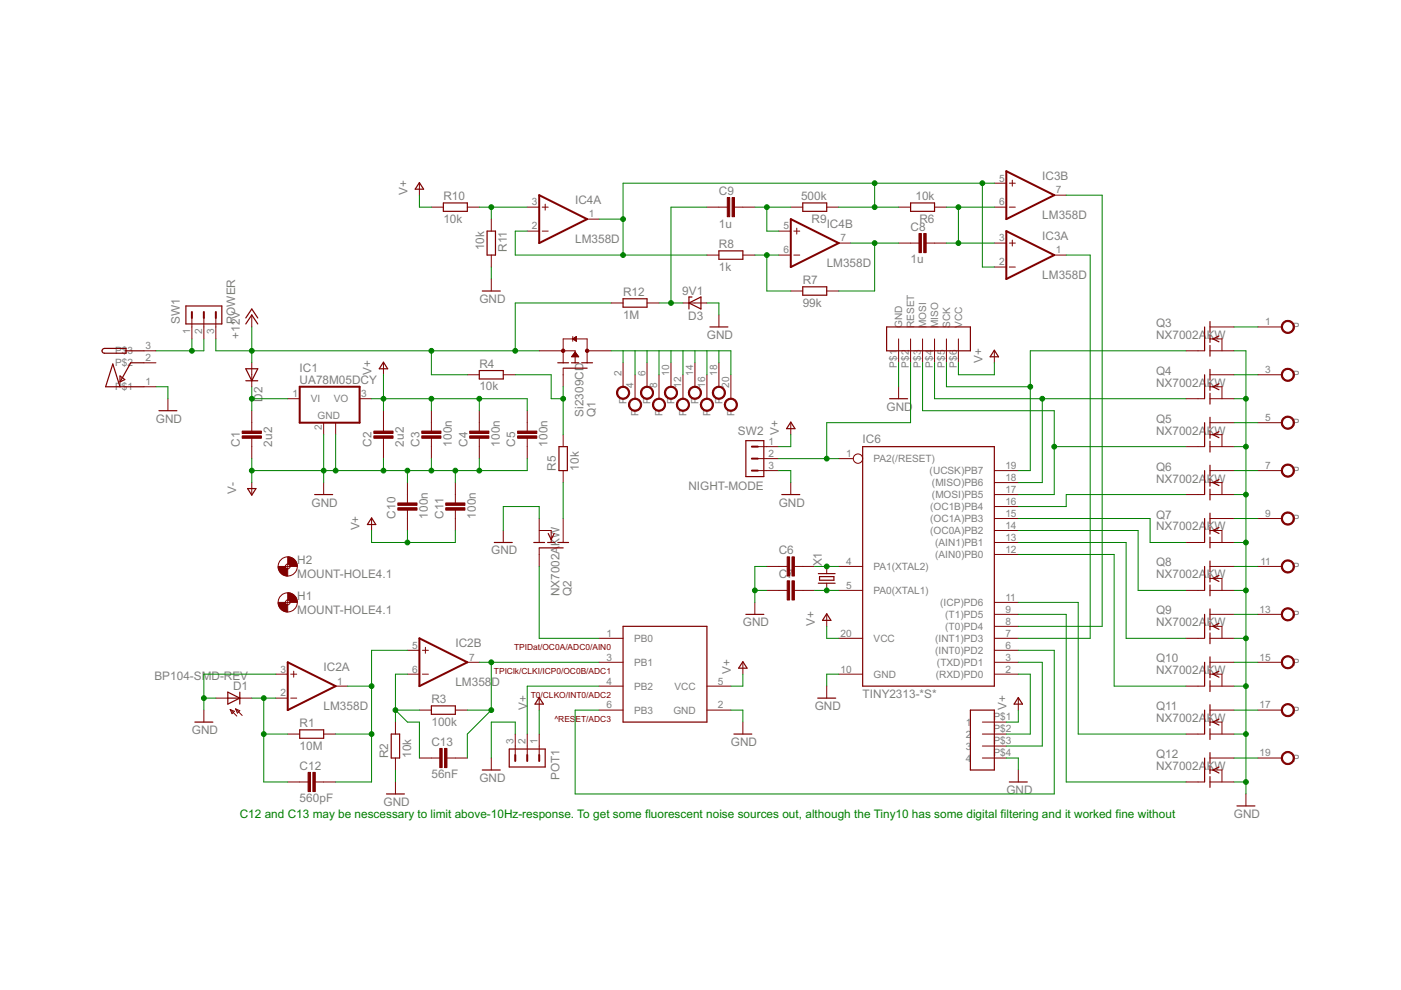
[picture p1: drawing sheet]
<svg xmlns="http://www.w3.org/2000/svg" width="297mm" height="210mm" viewBox="0 0 297 210" stroke-linecap="round" stroke-linejoin="round" font-family="sans-serif">
<defs><g id="words">
<g font-size="2.8" fill="#808080">
<text x="86.4" y="41.4" transform="rotate(-90 86.4 41.4)">V+</text>
<text x="152.4" y="41.4">C9</text>
<text x="221" y="38.2">IC3B</text>
<text x="94" y="47.2">10k</text>
<text x="94" y="42.4">R10</text>
<text x="121.9" y="43.3">IC4A</text>
<text x="169.8" y="42.4">500k</text>
<text x="172.1" y="47.2">R9</text>
<text x="194.1" y="42.4">10k</text>
<text x="194.9" y="47.2">R6</text>
<text x="221" y="46.5">LM358D</text>
<text x="102.6" y="53" transform="rotate(-90 102.6 53)">10k</text>
<text x="107.5" y="53.4" transform="rotate(-90 107.5 53.4)">R11</text>
<text x="121.9" y="51.5">LM358D</text>
<text x="152.4" y="48.2">1u</text>
<text x="152.4" y="52.6">R8</text>
<text x="175.3" y="48.4">IC4B</text>
<text x="193.1" y="49">C8</text>
<text x="221" y="50.9">IC3A</text>
<text x="152.4" y="57.4">1k</text>
<text x="175.3" y="56.6">LM358D</text>
<text x="193.1" y="55.9">1u</text>
<text x="221" y="59.2">LM358D</text>
<text x="101.6" y="64.2">GND</text>
<text x="132.1" y="62.7">R12</text>
<text x="144.7" y="62.6">9V1</text>
<text x="170.2" y="65">99k</text>
<text x="170.2" y="60.2">R7</text>
<text x="38.1" y="68.7" transform="rotate(-90 38.1 68.7)">SW1</text>
<text x="49.9" y="68.7" transform="rotate(-90 49.9 68.7)">POWER</text>
<text x="50.8" y="71.9" transform="rotate(-90 50.8 71.9)">+12V</text>
<text x="132.1" y="67.5">1M</text>
<text x="145.9" y="67.9">D3</text>
<text x="149.9" y="71.9">GND</text>
<text x="245.1" y="71.9">NX7002A</text>
<text x="245.1" y="69.3">Q3</text>
<text x="255.8" y="71.9">KW</text>
<text x="101.6" y="77.9">R4</text>
<text x="208.3" y="76.9" transform="rotate(-90 208.3 76.9)">V+</text>
<text x="63.5" y="81.4">UA78M05DCY</text>
<text x="63.5" y="78.8">IC1</text>
<text x="78.8" y="79.5" transform="rotate(-90 78.8 79.5)">V+</text>
<text x="101.6" y="82.8">10k</text>
<text x="245.1" y="82">NX7002A</text>
<text x="245.1" y="79.5">Q4</text>
<text x="255.8" y="82">KW</text>
<text x="33.1" y="89.6">GND</text>
<text x="55.6" y="85.2" transform="rotate(-90 55.6 85.2)">D2</text>
<text x="123.7" y="88.4" transform="rotate(-90 123.7 88.4)">Si2309CD</text>
<text x="126.3" y="88.4" transform="rotate(-90 126.3 88.4)">Q1</text>
<text x="188" y="87.1">GND</text>
<text x="245.1" y="89.6">Q5</text>
<text x="50.8" y="94.7" transform="rotate(-90 50.8 94.7)">C1</text>
<text x="57.7" y="94.7" transform="rotate(-90 57.7 94.7)">2u2</text>
<text x="78.8" y="94.7" transform="rotate(-90 78.8 94.7)">C2</text>
<text x="85.6" y="94.7" transform="rotate(-90 85.6 94.7)">2u2</text>
<text x="88.9" y="94.7" transform="rotate(-90 88.9 94.7)">C3</text>
<text x="95.8" y="94.7" transform="rotate(-90 95.8 94.7)">100n</text>
<text x="99.1" y="94.7" transform="rotate(-90 99.1 94.7)">C4</text>
<text x="105.9" y="94.7" transform="rotate(-90 105.9 94.7)">100n</text>
<text x="109.2" y="94.7" transform="rotate(-90 109.2 94.7)">C5</text>
<text x="116.1" y="94.7" transform="rotate(-90 116.1 94.7)">100n</text>
<text x="156.5" y="92.2">SW2</text>
<text x="165.1" y="92.2" transform="rotate(-90 165.1 92.2)">V+</text>
<text x="182.9" y="93.9">IC6</text>
<text x="245.1" y="92.2">NX7002A</text>
<text x="255.8" y="92.2">KW</text>
<text x="117.9" y="99.8" transform="rotate(-90 117.9 99.8)">R5</text>
<text x="122.7" y="99.8" transform="rotate(-90 122.7 99.8)">10k</text>
<text x="245.1" y="99.8">Q6</text>
<text x="50.1" y="104.7" transform="rotate(-90 50.1 104.7)">V-</text>
<text x="66.1" y="107.4">GND</text>
<text x="146" y="103.9">NIGHT-MODE</text>
<text x="165.1" y="107.4">GND</text>
<text x="245.1" y="102.3">NX7002A</text>
<text x="255.8" y="102.3">KW</text>
<text x="76.2" y="112.5" transform="rotate(-90 76.2 112.5)">V+</text>
<text x="83.9" y="109.9" transform="rotate(-90 83.9 109.9)">C10</text>
<text x="90.7" y="109.9" transform="rotate(-90 90.7 109.9)">100n</text>
<text x="94" y="109.9" transform="rotate(-90 94 109.9)">C11</text>
<text x="100.9" y="109.9" transform="rotate(-90 100.9 109.9)">100n</text>
<text x="245.1" y="112.5">NX7002A</text>
<text x="245.1" y="109.9">Q7</text>
<text x="255.8" y="112.5">KW</text>
<text x="63" y="119.5">H2</text>
<text x="104.2" y="117.6">GND</text>
<text x="118.6" y="115.7" transform="rotate(-90 118.6 115.7)">KW</text>
<text x="165.1" y="117.6">C6</text>
<text x="63" y="122.6">MOUNT-HOLE4.1</text>
<text x="165.1" y="122.6">C7</text>
<text x="174.3" y="120.1" transform="rotate(-90 174.3 120.1)">X1</text>
<text x="245.1" y="122.6">NX7002A</text>
<text x="245.1" y="120.1">Q8</text>
<text x="255.8" y="122.6">KW</text>
<text x="63" y="130.2">MOUNT-HOLE4.1</text>
<text x="63" y="127.1">H1</text>
<text x="118.6" y="126.4" transform="rotate(-90 118.6 126.4)">NX7002A</text>
<text x="121.2" y="126.4" transform="rotate(-90 121.2 126.4)">Q2</text>
<text x="245.1" y="130.3">Q9</text>
<text x="96.5" y="137.2">IC2B</text>
<text x="157.5" y="132.8">GND</text>
<text x="172.7" y="132.8" transform="rotate(-90 172.7 132.8)">V+</text>
<text x="245.1" y="132.8">NX7002A</text>
<text x="255.8" y="132.8">KW</text>
<text x="68.6" y="142.3">IC2A</text>
<text x="155" y="142.9" transform="rotate(-90 155 142.9)">V+</text>
<text x="245.1" y="142.9">NX7002A</text>
<text x="245.1" y="140.4">Q10</text>
<text x="255.8" y="142.9">KW</text>
<text x="32.7" y="144.1">BP104-SMD-REV</text>
<text x="49.4" y="146.3">D1</text>
<text x="91.5" y="149">R3</text>
<text x="96.5" y="145.5">LM358</text>
<text x="104.2" y="145.5">D</text>
<text x="182.9" y="148">TINY2313-*S*</text>
<text x="40.7" y="155.6">GND</text>
<text x="63.5" y="154.1">R1</text>
<text x="68.6" y="150.6">LM358D</text>
<text x="91.5" y="153.9">100k</text>
<text x="111.8" y="150.6" transform="rotate(-90 111.8 150.6)">V+</text>
<text x="172.7" y="150.6">GND</text>
<text x="213.4" y="150.6" transform="rotate(-90 213.4 150.6)">V+</text>
<text x="245.1" y="153.1">NX7002A</text>
<text x="245.1" y="150.6">Q11</text>
<text x="255.8" y="153.1">KW</text>
<text x="63.5" y="158.9">10M</text>
<text x="82.3" y="160.7" transform="rotate(-90 82.3 160.7)">R2</text>
<text x="87.2" y="160.7" transform="rotate(-90 87.2 160.7)">10k</text>
<text x="91.5" y="158.2">C13</text>
<text x="155" y="158.2">GND</text>
<text x="245.1" y="160.7">Q12</text>
<text x="63.5" y="163.3">C12</text>
<text x="91.5" y="165">56nF</text>
<text x="101.6" y="165.8">GND</text>
<text x="118.6" y="165.4" transform="rotate(-90 118.6 165.4)">POT1</text>
<text x="245.1" y="163.3">NX7002A</text>
<text x="255.8" y="163.3">KW</text>
<text x="63.5" y="170.1">560pF</text>
<text x="81.3" y="170.9">GND</text>
<text x="213.4" y="168.3">GND</text>
<text x="261.6" y="173.4">GND</text>
</g>
<text font-size="2.8" fill="#008000" x="50.8" y="173.4">C12 and C13 may be nescessary to limit above-10Hz-response. To get some fluorescent noise sources out, although the Tiny10 has some digital filtering and it worked fine without</text>
<g font-size="2.4" fill="#808080">
<text x="211.8" y="38.5">5</text>
<text x="223.9" y="41">7</text>
<text x="112.8" y="43.6">3</text>
<text x="124.8" y="46.1">1</text>
<text x="211.8" y="43.6">6</text>
<text x="112.8" y="48.6">2</text>
<text x="166.1" y="53.7">6</text>
<text x="166.1" y="48.6">5</text>
<text x="178.2" y="51.2">7</text>
<text x="211.8" y="51.2">3</text>
<text x="223.9" y="53.7">1</text>
<text x="211.8" y="56.3">2</text>
<text x="40.3" y="70.9" transform="rotate(-90 40.3 70.9)">1</text>
<text x="42.9" y="70.9" transform="rotate(-90 42.9 70.9)">2</text>
<text x="45.4" y="70.9" transform="rotate(-90 45.4 70.9)">3</text>
<text x="191.3" y="69.5" transform="rotate(-90 191.3 69.5)">GND</text>
<text x="193.8" y="69.5" transform="rotate(-90 193.8 69.5)">RESET</text>
<text x="196.4" y="69.5" transform="rotate(-90 196.4 69.5)">MOSI</text>
<text x="198.9" y="69.5" transform="rotate(-90 198.9 69.5)">MISO</text>
<text x="201.4" y="69.5" transform="rotate(-90 201.4 69.5)">SCK</text>
<text x="204" y="69.5" transform="rotate(-90 204 69.5)">VCC</text>
<text x="268.3" y="69">1</text>
<text x="274.1" y="70.1">P</text>
<text x="24.4" y="77.7">P$2</text>
<text x="24.4" y="75.2">P$3</text>
<text x="30.9" y="76.6">2</text>
<text x="30.9" y="74">3</text>
<text x="190.2" y="78" transform="rotate(-90 190.2 78)">P$1</text>
<text x="192.7" y="78" transform="rotate(-90 192.7 78)">P$2</text>
<text x="195.2" y="78" transform="rotate(-90 195.2 78)">P$3</text>
<text x="197.8" y="78" transform="rotate(-90 197.8 78)">P$4</text>
<text x="200.3" y="78" transform="rotate(-90 200.3 78)">P$5</text>
<text x="202.9" y="78" transform="rotate(-90 202.9 78)">P$6</text>
<text x="24.4" y="82.8">P$1</text>
<text x="30.9" y="81.7">1</text>
<text x="131.7" y="79.7" transform="rotate(-90 131.7 79.7)">2</text>
<text x="134.3" y="82.2" transform="rotate(-90 134.3 82.2)">4</text>
<text x="136.8" y="79.7" transform="rotate(-90 136.8 79.7)">6</text>
<text x="139.4" y="82.2" transform="rotate(-90 139.4 82.2)">8</text>
<text x="141.9" y="79.7" transform="rotate(-90 141.9 79.7)">10</text>
<text x="144.4" y="82.2" transform="rotate(-90 144.4 82.2)">12</text>
<text x="147" y="79.7" transform="rotate(-90 147 79.7)">14</text>
<text x="149.5" y="82.2" transform="rotate(-90 149.5 82.2)">16</text>
<text x="152.1" y="79.7" transform="rotate(-90 152.1 79.7)">18</text>
<text x="154.6" y="82.2" transform="rotate(-90 154.6 82.2)">20</text>
<text x="268.3" y="79.1">3</text>
<text x="274.1" y="80.2">P</text>
<text x="62" y="84.2">1</text>
<text x="65.9" y="85.3">VI</text>
<text x="67.3" y="88.9">GND</text>
<text x="70.8" y="85.3">VO</text>
<text x="76.6" y="84.2">3</text>
<text x="132.9" y="85.8" transform="rotate(-90 132.9 85.8)">P</text>
<text x="135.4" y="88.3" transform="rotate(-90 135.4 88.3)">P</text>
<text x="137.9" y="85.8" transform="rotate(-90 137.9 85.8)">P</text>
<text x="140.5" y="88.3" transform="rotate(-90 140.5 88.3)">P</text>
<text x="143" y="85.8" transform="rotate(-90 143 85.8)">P</text>
<text x="145.6" y="88.3" transform="rotate(-90 145.6 88.3)">P</text>
<text x="148.1" y="85.8" transform="rotate(-90 148.1 85.8)">P</text>
<text x="150.6" y="88.3" transform="rotate(-90 150.6 88.3)">P</text>
<text x="153.2" y="85.8" transform="rotate(-90 153.2 85.8)">P</text>
<text x="155.7" y="88.3" transform="rotate(-90 155.7 88.3)">P</text>
<text x="268.3" y="89.3">5</text>
<text x="68.3" y="91.2" transform="rotate(-90 68.3 91.2)">2</text>
<text x="162.9" y="94.3">1</text>
<text x="274.1" y="90.4">P</text>
<text x="162.9" y="96.9">2</text>
<text x="162.9" y="99.4">3</text>
<text x="179.4" y="96.9">1</text>
<text x="185.2" y="98">PA2(/RESET)</text>
<text x="197.1" y="100.5">(UCSK)PB7</text>
<text x="213.2" y="102">18</text>
<text x="213.2" y="99.4">19</text>
<text x="268.3" y="99.4">7</text>
<text x="274.1" y="100.5">P</text>
<text x="197.6" y="105.6">(MOSI)PB5</text>
<text x="197.6" y="103.1">(MISO)PB6</text>
<text x="213.2" y="104.5">17</text>
<text x="213.2" y="107">16</text>
<text x="197.2" y="108.2">(OC1B)PB4</text>
<text x="197.2" y="110.7">(OC1A)PB3</text>
<text x="197.2" y="113.2">(OC0A)PB2</text>
<text x="213.2" y="109.6">15</text>
<text x="213.2" y="112.1">14</text>
<text x="268.3" y="109.6">9</text>
<text x="274.1" y="110.7">P</text>
<text x="179.4" y="119.7">4</text>
<text x="198.3" y="115.8">(AIN1)PB1</text>
<text x="198.3" y="118.3">(AIN0)PB0</text>
<text x="213.2" y="114.7">13</text>
<text x="213.2" y="117.2">12</text>
<text x="267.2" y="119.7">11</text>
<text x="179.4" y="124.8">5</text>
<text x="185.2" y="125.9">PA0(XTAL1)</text>
<text x="185.2" y="120.9">PA1(XTAL2)</text>
<text x="274.1" y="120.9">P</text>
<text x="199.3" y="128.5">(ICP)PD6</text>
<text x="200.4" y="131">(T1)PD5</text>
<text x="213.2" y="127.4">11</text>
<text x="213.2" y="129.9">9</text>
<text x="267.1" y="129.9">13</text>
<text x="274.1" y="131">P</text>
<text x="87.4" y="137.5">5</text>
<text x="128.6" y="135">1</text>
<text x="134.4" y="136.1">PB0</text>
<text x="178.2" y="135">20</text>
<text x="185.2" y="136.1">VCC</text>
<text x="198.3" y="136.1">(INT1)PD3</text>
<text x="200.4" y="133.6">(T0)PD4</text>
<text x="213.2" y="132.4">8</text>
<text x="213.2" y="135">7</text>
<text x="213.2" y="137.5">6</text>
<text x="59.5" y="142.6">3</text>
<text x="87.4" y="142.6">6</text>
<text x="99.4" y="140.1">7</text>
<text x="128.6" y="140.1">3</text>
<text x="134.4" y="141.2">PB1</text>
<text x="178.2" y="142.6">10</text>
<text x="185.2" y="143.7">GND</text>
<text x="198.3" y="138.6">(INT0)PD2</text>
<text x="198.4" y="143.7">(RXD)PD0</text>
<text x="198.6" y="141.2">(TXD)PD1</text>
<text x="213.2" y="140.1">3</text>
<text x="213.2" y="142.6">2</text>
<text x="267.1" y="140.1">15</text>
<text x="274.1" y="141.2">P</text>
<text x="59.5" y="147.7">2</text>
<text x="71.5" y="145.1">1</text>
<text x="128.6" y="145.1">4</text>
<text x="134.4" y="146.3">PB2</text>
<text x="143" y="146.2">VCC</text>
<text x="152.2" y="145.1">5</text>
<text x="128.6" y="150.2">6</text>
<text x="134.4" y="151.3">PB3</text>
<text x="142.8" y="151.3">GND</text>
<text x="152.2" y="150.2">2</text>
<text x="204.8" y="153.9">1</text>
<text x="210.6" y="155.3">P$2</text>
<text x="210.6" y="152.8">P$1</text>
<text x="267.1" y="150.2">17</text>
<text x="274.1" y="151.3">P</text>
<text x="108.9" y="157.8" transform="rotate(-90 108.9 157.8)">3</text>
<text x="111.4" y="157.8" transform="rotate(-90 111.4 157.8)">2</text>
<text x="114" y="157.8" transform="rotate(-90 114 157.8)">1</text>
<text x="204.8" y="158.9">3</text>
<text x="204.8" y="156.4">2</text>
<text x="204.8" y="161.5">4</text>
<text x="210.6" y="157.8">P$3</text>
<text x="210.6" y="160.4">P$4</text>
<text x="267.1" y="160.4">19</text>
<text x="274.1" y="161.5">P</text>
</g>
<g font-size="2" fill="#800000">
<text x="109" y="137.9">TPIDat/OC0A/ADC0/AIN0</text>
<text x="104.7" y="142.9">TPIClk/CLKI/ICP0/OC0B/ADC1</text>
<text x="112.5" y="148">T0</text>
<text x="114.6" y="148">/CLKO/INT0/ADC2</text>
<text x="117.6" y="153.1">^RES</text>
<text x="122" y="153.1">ET/ADC3</text>
</g>
</g></defs>
<g fill="none" stroke="#800000" stroke-width=".21">
<path d="M88.9 38.8v2.6M210.8 38.8h2.6M214 38.8h1.3M214.6 38.2v1.3M91.5 43.9h2.5M99.1 43.9h2.5M104.2 46.5v2.5M104.2 54.1v2.5M104.2 59.2v2.5M111.8 43.9h2.5M111.8 49h2.5M115 43.9h1.2"/>
<path d="M115 49h1.2M115.6 43.3v1.3M124.5 46.5h2.5M149.9 54.1h2.5M149.9 43.9h4.3M155.7 43.9h4.3M157.5 54.1h2.5M165.1 54.1h2.6M165.1 49h2.6M167.7 43.9h2.5M168.3 54.1h1.3M168.3 49h1.3"/>
<path d="M168.9 48.4v1.2M175.3 43.9h2.5M177.8 51.5h2.6M190.5 51.5h4.3M190.5 43.9h2.6M196.4 51.5h4.3M198.1 43.9h2.6M210.8 51.5h2.6M210.8 56.6h2.6M210.8 43.9h2.6M214 51.5h1.3M214 56.6h1.3"/>
<path d="M214 43.9h1.3M214.6 50.9v1.3M223.5 54.1h2.6M223.5 41.4h2.6M30.5 76.9h2.6M30.5 74.4h2.6M40.7 67.4v4.5M43.2 67.4v4.5M45.8 67.4v4.5M53.4 66.8v2.5M53.4 76.9v5.1M81.3 76.9v2.6"/>
<path d="M99.1 79.5h2.5M106.7 79.5h2.5M114.3 74.4h7.6v2.5M119.4 76.9v-5h5.1v5M119.4 78.1v3.9M121.2 75.6h1.5M121.3 75.5h1.3M121.4 75.4h1.1M121.4 71.4v.9M121.4 71.9l.8-.5v.9zM121.5 75.2h.9M121.6 71.8h.6"/>
<path d="M121.6 75.1h.7M121.6 72h.6M121.7 75h.5M121.8 74.9h.3M121.8 71.6h.4M121.8 72.1h.4M121.9 74.8h.1M121.9 71.5h.3M121.9 74.6l.8 1h-1.5zM121.9 74.7h.1M122 72.2h.2M122.1 71.4h.1"/>
<path d="M122.2 72.3h.1M124.5 74.4h5.1M129.6 64.2h2.5M132.1 76.9v5.1M134.6 79.5v5M137.2 76.9v5.1M137.2 64.2h2.5M139.7 79.5v5M142.3 76.9v5.1M144.8 79.5v5M144.8 64.2h5.1M147.3 76.9v5.1"/>
<path d="M149.9 79.5v5M152.4 66.8v2.5M152.4 76.9v5.1M155 79.5v5M167.7 61.7h2.5M175.3 61.7h2.5M190.5 71.9v5M193.1 71.9v5M195.6 71.9v5M198.1 71.9v5M200.7 71.9v5M203.2 71.9v5"/>
<path d="M210.8 74.4v2.5M251.5 74.4h3.8M256.5 74.4h5.1M256.5 71.9h2.6v2.5M256.5 79.5h5.1M256.5 69.3h5.1M266.7 79.5h5.1M266.7 69.3h5.1M30.5 82h2.6M35.6 84.5v2.6M53.4 87.1v4.3M53.4 92.9v4.3"/>
<path d="M61 84.5h2.5M68.6 89.6v2.6M71.2 89.6v2.6M76.2 84.5h2.6M81.3 87.1v4.3M81.3 92.9v4.3M91.5 87.1v4.3M91.5 92.9v4.3M101.6 87.1v4.3M101.6 92.9v4.3M111.8 87.1v4.3M111.8 92.9v4.3"/>
<path d="M119.4 92.2v2.5M119.4 99.8v2.5M160.7 97.2h4.4M160.7 99.8h4.4M160.7 94.7h4.4M167.7 89.6v2.6M177.8 97.2h3.1M190.5 82v2.5M210.8 99.8h5.1M251.5 84.5h3.8M251.5 94.7h3.8M256.5 82h2.6v2.5"/>
<path d="M256.5 84.5h5.1M256.5 99.8h5.1M256.5 92.2h2.6v2.5M256.5 94.7h5.1M256.5 89.6h5.1M266.7 99.8h5.1M266.7 89.6h5.1M53.4 102.3v2.6M61 119.6v1M68.6 102.3v2.6M78.8 109.9v2.6M86.4 102.3v4.3"/>
<path d="M86.4 108.2v4.3M96.5 102.3v4.3M96.5 108.2v4.3M106.7 112.5v2.5M114.3 112.5h2.6v2.5M114.3 109.9v5.1M114.3 116.2v3.9M119.4 109.9v5.1M167.7 102.3v2.6M210.8 104.9h5.1M210.8 107.4h5.1M210.8 109.9h5.1"/>
<path d="M210.8 112.5h5.1M210.8 115h5.1M210.8 117.6h5.1M210.8 102.3h5.1M251.5 104.9h3.8M251.5 115h3.8M256.5 104.9h5.1M256.5 109.9h5.1M256.5 112.5h2.6v2.5M256.5 115h5.1M256.5 102.3h2.6v2.6M266.7 109.9h5.1"/>
<path d="M60.5 127.7h1M60.5 120.1h1M61 127.2v1M86.4 137.9h2.5M89.6 137.9h1.2M90.2 137.2v1.3M127 135.3h5.1M160 127.7v2.6M162.6 125.2h4.3M162.6 120.1h4.3M168.4 125.2h4.3M168.4 120.1h4.3"/>
<path d="M175.3 120.1v1.5M175.3 123.7v1.5M175.3 130.3v2.5M177.8 135.3h5.1M177.8 125.2h5.1M177.8 120.1h5.1M210.8 137.9h5.1M210.8 135.3h5.1M210.8 127.7h5.1M210.8 130.3h5.1M210.8 132.8h5.1M251.5 135.3h3.8"/>
<path d="M251.5 125.2h3.8M256.5 135.3h5.1M256.5 130.3h5.1M256.5 132.8h2.6v2.5M256.5 125.2h5.1M256.5 120.1h5.1M256.5 122.6h2.6v2.6M266.7 130.3h5.1M266.7 120.1h5.1M43.2 150.6v2.5M45.8 148h2.5M48.8 150.4l.9 .4-.5 .5z"/>
<path d="M48.8 150.4l1.4 1.4M50 150.3l1.4 1.4M50 150.3l.8 .4-.5 .5zM50.8 148h2.6M58.5 148h2.5M58.5 142.9h2.5M61 155.6h2.5M61.6 148h1.3M61.6 142.9h1.3M62.3 142.3v1.3M68.6 155.6h2.6M71.2 145.5h2.5"/>
<path d="M83.8 153.1v2.5M86.4 142.9h2.5M88.9 150.6h2.6M89.6 142.9h1.2M96.5 150.6h2.6M99.1 140.4h2.5M109.2 155.6v4.5M111.8 155.6v4.5M114.3 148v2.6M114.3 155.6v4.5M127 145.5h5.1M127 140.4h5.1"/>
<path d="M127 150.6h5.1M149.9 145.5h5.1M149.9 150.6h5.1M157.5 140.4v2.5M157.5 153.1v2.5M175.3 145.5v2.5M177.8 142.9h5.1M208.3 155.6h5.1M208.3 153.1h5.1M208.3 158.2h5.1M210.8 142.9h5.1M210.8 140.4h5.1"/>
<path d="M215.9 148v2.6M251.5 145.5h3.8M251.5 155.6h3.8M256.5 142.9h2.6v2.6M256.5 145.5h5.1M256.5 140.4h5.1M256.5 155.6h5.1M256.5 150.6h5.1M256.5 153.1h2.6v2.5M266.7 140.4h5.1M266.7 150.6h5.1M61 165.8h4.3"/>
<path d="M66.8 165.8h4.4M83.8 160.7v2.6M83.8 165.8v2.5M88.9 160.7h4.3M94.8 160.7h4.3M104.2 160.7v2.6M208.3 160.7h5.1M215.9 163.3v2.5M251.5 165.8h3.8M256.5 165.8h5.1M256.5 163.3h2.6v2.5M256.5 160.7h5.1"/>
<path d="M264.2 168.3v2.6M266.7 160.7h5.1"/>
<circle cx="181.9" cy="97.2" r=".99"/>
<circle cx="61" cy="127.7" r="2.03"/>
<circle cx="61" cy="120.1" r="2.03"/>
<circle cx="61" cy="120.1" r=".51"/>
<circle cx="61" cy="127.7" r=".51"/>
</g>
<g fill="none" stroke="#800000" stroke-width=".25">
<path d="M88.9 38.7l.9 1.4h-1.8zM94 43h5.1v1.8h-5.1zM103.3 49h1.8v5.1h-1.8zM152.4 53.2h5.1v1.8h-5.1zM170.2 43h5.1v1.8h-5.1zM193.1 43h5v1.8h-5zM21.7 74.1l.4-.2h4.6v1h-4.7l-.3-.4zM25.4 79.7l1.1 .8-1.1 .5zM26.7 74.4h3.8M30.5 76.9h-2.8l-2.3 4.1M39.4 64.9h7.6v3.8h-7.6zM52.1 78.2h2.6l-1.3 2.5z"/>
<path d="M52.1 68.7l1.3-1.9 1.3 1.9M52.1 67.4l1.3-1.9 1.3 1.9M81.3 76.8l.9 1.4h-1.8zM101.6 78.6h5.1v1.7h-5.1zM102.3 61.7h3.8M118.3 76.9h2.2M119.4 78.1h5.1M121.2 76.9h1.5M123.3 76.9h2.3M132.1 63.4h5.1v1.7h-5.1zM146.1 64.2l2.5-1.2v2.5zM146.7 63h-.6v2.5"/>
<path d="M150.5 69.3h3.8M170.2 60.8h5.1v1.8h-5.1zM188 69.3h17.7v5.1h-17.7zM210.8 74.3l.9 1.3h-1.8zM255.4 69.3v5.1M255.4 79.5v5M256.5 68.2v2.3M256.5 71.1v1.5M256.5 73.2v2.3M256.5 78.3v2.3M258.4 71.2l-1.2 .7 1.2 .6M25.4 82l-1.5-4.8-1.5 4.8h8.1"/>
<path d="M33.7 87.1h3.8M52.1 80.7h2.6M118.5 94.7h1.8v5.1h-1.8zM158.1 93.4h3.8v7.6h-3.8zM167.7 89.5l.9 1.4h-1.8zM182.9 94.7h27.9v50.8h-27.9zM188.6 84.5h3.8M255.4 89.6v5.1M255.4 99.8v5.1M256.5 81.2v1.6M256.5 83.4v2.3M256.5 88.5v2.3"/>
<path d="M256.5 91.4v1.5M256.5 93.6v2.2M256.5 98.6v2.3M258.4 91.5l-1.2 .7 1.2 .6M258.4 81.4l-1.2 .6 1.2 .6M52.5 103.6h1.8l-.9 1.4zM66.7 104.9h3.8M78.8 109.8l.9 1.4h-1.8zM104.8 115h3.8M113.2 115h2.3M114.3 116.2h5.1M116.1 115h1.5"/>
<path d="M116.2 113.1l.7 1.3 .6-1.3M118.3 115h2.2M165.8 104.9h3.8M255.4 109.9v5.1M256.5 101.6v1.5M256.5 103.7v2.3M256.5 108.8v2.3M256.5 111.7v1.5M256.5 113.9v2.3M256.5 119v2.2M258.4 111.8l-1.2 .7 1.2 .6M258.4 101.7l-1.2 .6 1.2 .7"/>
<path d="M132.1 132.8h17.8v20.3h-17.8zM158.1 130.3h3.8M173.5 121.6h3.6M173.5 123.7h3.6M173.8 122.3h3v.7h-3zM175.3 130.1l.9 1.4h-1.8zM255.4 120.1v5.1M255.4 130.3v5M256.5 121.9v1.5M256.5 124v2.3M256.5 129.1v2.3M256.5 132v1.6"/>
<path d="M256.5 134.2v2.3M256.5 139.3v2.2M258.4 132.2l-1.2 .6 1.2 .6M258.4 122l-1.2 .6 1.2 .7M41.3 153.1h3.8M48.3 146.7l2.5 1.3-2.5 1.3zM48.3 148h2.5M50.8 146.7v2.6M63.5 154.7h5.1v1.8h-5.1zM83 155.6h1.7v5.1h-1.7zM91.5 149.7h5v1.7h-5zM108 158.8h7.6v3.8h-7.6z"/>
<path d="M114.3 147.9l.9 1.4h-1.8zM155.6 155.6h3.8M157.5 140.3l.9 1.4h-1.8zM173.4 148h3.8M205.7 150.6h5.1v12.7h-5.1zM215.9 147.9l.9 1.4h-1.8zM255.4 140.4v5.1M255.4 150.6v5M256.5 142.2v1.5M256.5 144.3v2.3M256.5 149.4v2.3M256.5 152.3v1.6"/>
<path d="M256.5 154.5v2.3M256.5 159.6v2.3M258.4 152.5l-1.2 .6 1.2 .6M258.4 142.3l-1.2 .6 1.2 .7M81.9 168.3h3.8M102.3 163.3h3.8M214 165.8h3.8M255.4 160.7v5.1M256.5 162.5v1.5M256.5 164.7v2.2M258.4 162.6l-1.2 .7 1.2 .6M262.3 170.9h3.8"/>
</g>
<g fill="none" stroke="#800000" stroke-width=".42">
<path d="M213.4 36.3l10.1 5.1-10.1 5.1zM114.3 41.4l10.2 5.1-10.2 5zM167.7 46.5l10.1 5-10.1 5.1zM213.4 49l10.1 5.1-10.1 5.1zM40.7 66.1v1.3M43.2 66.1v1.3M45.8 66.1v1.3M63.5 82h12.7v7.6h-12.7zM159.4 94.7h1.3M159.4 97.2h1.3M159.4 99.8h1.3M88.9 135.3l10.2 5.1-10.2 5.1z"/>
<path d="M61 140.4l10.2 5.1-10.2 5.1zM109.2 160.1v1.3M111.8 160.1v1.3M114.3 160.1v1.3"/>
</g>
<g fill="#800000" stroke="#800000" stroke-width=".21">
<path d="M51.4 91.4h4v.5h-4z"/>
<path d="M51.4 92.4h4v.5h-4z"/>
<path d="M79.3 91.4h4v.5h-4z"/>
<path d="M79.3 92.4h4v.5h-4z"/>
<path d="M89.4 91.4h4.1v.5h-4.1z"/>
<path d="M89.4 92.4h4.1v.5h-4.1z"/>
<path d="M99.6 91.4h4.1v.5h-4.1z"/>
<path d="M99.6 92.4h4.1v.5h-4.1z"/>
<path d="M109.7 91.4h4.1v.5h-4.1z"/>
<path d="M109.7 92.4h4.1v.5h-4.1z"/>
<path d="M167.9 118.1h.5v4h-.5z"/>
<path d="M166.9 118.1h.5v4h-.5z"/>
<path d="M167.9 123.1h.5v4.1h-.5z"/>
<path d="M166.9 123.1h.5v4.1h-.5z"/>
<path d="M195.9 49.5h.5v4.1h-.5z"/>
<path d="M194.8 49.5h.5v4.1h-.5z"/>
<path d="M155.2 41.9h.5v4.1h-.5z"/>
<path d="M154.2 41.9h.5v4.1h-.5z"/>
<path d="M84.3 106.6h4.1v.5h-4.1z"/>
<path d="M84.3 107.7h4.1v.5h-4.1z"/>
<path d="M94.5 106.6h4.1v.5h-4.1z"/>
<path d="M94.5 107.7h4.1v.5h-4.1z"/>
<path d="M66.3 163.8h.5v4h-.5z"/>
<path d="M65.3 163.8h.5v4h-.5z"/>
<path d="M94.3 158.7h.5v4.1h-.5z"/>
<path d="M93.2 158.7h.5v4.1h-.5z"/>
</g>
<g fill="#800000" stroke="#800000" stroke-width=".21">
<path d="M272 68.3a1.4 1.4 0 0 1 2.2 .3 1.4 1.4 0 0 1-.8 2 1.4 1.4 0 0 1-1.7-1.3h.2a1.14 1.14 0 0 1 1.6-1.1 1.14 1.14 0 0 1 .3 1.9 1.14 1.14 0 0 1-1.9-.5v-.3h-.2z" fill-rule="evenodd"/>
<path d="M131.1 82.3a1.4 1.4 0 0 1 2.2 .3 1.4 1.4 0 0 1-.8 2 1.4 1.4 0 0 1-1.8-1.3h.3a1.15 1.15 0 0 1 1.6-1.1 1.15 1.15 0 0 1 .3 1.9 1.15 1.15 0 0 1-1.9-.5v-.3h-.3z" fill-rule="evenodd"/>
<path d="M272 78.5a1.4 1.4 0 0 1 2.2 .2 1.4 1.4 0 0 1-.8 2.1 1.4 1.4 0 0 1-1.7-1.3h.2a1.14 1.14 0 0 1 1.6-1.1 1.14 1.14 0 0 1 .3 1.9 1.14 1.14 0 0 1-1.9-.5v-.3h-.2z" fill-rule="evenodd"/>
<path d="M133.6 84.9a1.4 1.4 0 0 1 2.2 .2 1.4 1.4 0 0 1-.8 2.1 1.4 1.4 0 0 1-1.8-1.4h.3a1.15 1.15 0 0 1 1.6-1 1.15 1.15 0 0 1 .3 1.9 1.15 1.15 0 0 1-1.9-.6v-.3h-.3z" fill-rule="evenodd"/>
<path d="M272 88.7a1.4 1.4 0 0 1 2.2 .2 1.4 1.4 0 0 1-.8 2.1 1.4 1.4 0 0 1-1.7-1.4h.2a1.14 1.14 0 0 1 1.6-1 1.14 1.14 0 0 1 .3 1.9 1.14 1.14 0 0 1-1.9-.6v-.3h-.2z" fill-rule="evenodd"/>
<path d="M136.2 82.3a1.4 1.4 0 0 1 2.2 .3 1.4 1.4 0 0 1-.9 2 1.4 1.4 0 0 1-1.7-1.3h.2a1.15 1.15 0 0 1 1.7-1.1 1.15 1.15 0 0 1 .2 1.9 1.15 1.15 0 0 1-1.8-.5l-.1-.3h-.2z" fill-rule="evenodd"/>
<path d="M272 98.8a1.39 1.39 0 0 1 2.2 .3 1.39 1.39 0 0 1-.8 2 1.39 1.39 0 0 1-1.7-1.3h.2a1.14 1.14 0 0 1 1.6-1.1 1.14 1.14 0 0 1 .3 1.9 1.14 1.14 0 0 1-1.9-.5v-.3h-.2z" fill-rule="evenodd"/>
<path d="M138.7 84.9a1.4 1.4 0 0 1 2.2 .2 1.4 1.4 0 0 1-.8 2.1 1.4 1.4 0 0 1-1.8-1.4h.3a1.15 1.15 0 0 1 1.6-1 1.15 1.15 0 0 1 .3 1.9 1.15 1.15 0 0 1-1.9-.6v-.3h-.3z" fill-rule="evenodd"/>
<path d="M272 109a1.39 1.39 0 0 1 2.2 .2 1.39 1.39 0 0 1-.8 2.1 1.39 1.39 0 0 1-1.7-1.4h.2a1.14 1.14 0 0 1 1.6-1 1.14 1.14 0 0 1 .3 1.9 1.14 1.14 0 0 1-1.9-.6v-.3h-.2z" fill-rule="evenodd"/>
<path d="M141.2 82.3a1.4 1.4 0 0 1 2.3 .3 1.4 1.4 0 0 1-.9 2 1.4 1.4 0 0 1-1.7-1.3h.2a1.15 1.15 0 0 1 1.6-1.1 1.15 1.15 0 0 1 .3 1.9 1.15 1.15 0 0 1-1.8-.5l-.1-.3h-.2z" fill-rule="evenodd"/>
<path d="M272 119.1a1.39 1.39 0 0 1 2.2 .3 1.39 1.39 0 0 1-.8 2 1.39 1.39 0 0 1-1.7-1.3h.2a1.14 1.14 0 0 1 1.6-1.1 1.14 1.14 0 0 1 .3 1.9 1.14 1.14 0 0 1-1.9-.5v-.3h-.2z" fill-rule="evenodd"/>
<path d="M143.8 84.9a1.4 1.4 0 0 1 2.2 .2 1.4 1.4 0 0 1-.8 2.1 1.4 1.4 0 0 1-1.8-1.4h.3a1.15 1.15 0 0 1 1.6-1 1.15 1.15 0 0 1 .3 1.9 1.15 1.15 0 0 1-1.9-.6v-.3h-.3z" fill-rule="evenodd"/>
<path d="M272 129.3a1.4 1.4 0 0 1 2.2 .2 1.4 1.4 0 0 1-.8 2.1 1.4 1.4 0 0 1-1.7-1.3h.2a1.14 1.14 0 0 1 1.6-1.1 1.14 1.14 0 0 1 .3 1.9 1.14 1.14 0 0 1-1.9-.6v-.2h-.2z" fill-rule="evenodd"/>
<path d="M146.3 82.3a1.4 1.4 0 0 1 2.2 .3 1.4 1.4 0 0 1-.8 2 1.4 1.4 0 0 1-1.8-1.3h.3a1.14 1.14 0 0 1 1.6-1.1 1.14 1.14 0 0 1 .3 1.9 1.14 1.14 0 0 1-1.9-.5v-.3h-.3z" fill-rule="evenodd"/>
<path d="M272 139.4a1.4 1.4 0 0 1 2.2 .3 1.4 1.4 0 0 1-.8 2 1.4 1.4 0 0 1-1.7-1.3h.2a1.14 1.14 0 0 1 1.6-1.1 1.14 1.14 0 0 1 .3 1.9 1.14 1.14 0 0 1-1.9-.5v-.3h-.2z" fill-rule="evenodd"/>
<path d="M148.9 84.9a1.4 1.4 0 0 1 2.2 .2 1.4 1.4 0 0 1-.9 2.1 1.4 1.4 0 0 1-1.7-1.4h.2a1.14 1.14 0 0 1 1.6-1 1.14 1.14 0 0 1 .3 1.9 1.14 1.14 0 0 1-1.8-.6l-.1-.3h-.2z" fill-rule="evenodd"/>
<path d="M272 149.6a1.4 1.4 0 0 1 2.2 .2 1.4 1.4 0 0 1-.8 2.1 1.4 1.4 0 0 1-1.7-1.3h.2a1.14 1.14 0 0 1 1.6-1.1 1.14 1.14 0 0 1 .3 1.9 1.14 1.14 0 0 1-1.9-.5v-.3h-.2z" fill-rule="evenodd"/>
<path d="M151.4 82.3a1.4 1.4 0 0 1 2.2 .3 1.4 1.4 0 0 1-.8 2 1.4 1.4 0 0 1-1.8-1.3h.3a1.14 1.14 0 0 1 1.6-1.1 1.14 1.14 0 0 1 .3 1.9 1.14 1.14 0 0 1-1.9-.5v-.3h-.3z" fill-rule="evenodd"/>
<path d="M272 159.8a1.4 1.4 0 0 1 2.2 .2 1.4 1.4 0 0 1-.8 2.1 1.4 1.4 0 0 1-1.7-1.4h.2a1.14 1.14 0 0 1 1.6-1 1.14 1.14 0 0 1 .3 1.9 1.14 1.14 0 0 1-1.9-.6v-.3h-.2z" fill-rule="evenodd"/>
<path d="M153.9 84.9a1.4 1.4 0 0 1 2.3 .2 1.4 1.4 0 0 1-.9 2.1 1.4 1.4 0 0 1-1.7-1.4h.2a1.14 1.14 0 0 1 1.6-1 1.14 1.14 0 0 1 .3 1.9 1.14 1.14 0 0 1-1.8-.6l-.1-.3h-.2z" fill-rule="evenodd"/>
<path d="M61 125.7a2 2 0 0 1 2 2h-1.5l-.2-.4-.3-.1z" fill-rule="evenodd"/>
<path d="M59 127.7h1.5l.1 .3 .4 .2v1.6a2 2 0 0 1-2-2.1z" fill-rule="evenodd"/>
<path d="M61 118.1a2 2 0 0 1 2 2h-1.5l-.2-.4-.3-.1z" fill-rule="evenodd"/>
<path d="M59 120.1h1.5l.1 .3 .4 .2v1.5a2 2 0 0 1-2-2z" fill-rule="evenodd"/>
<circle cx="119.4" cy="74.4" r=".36"/>
<circle cx="124.5" cy="74.4" r=".36"/>
</g>
<g fill="none" stroke="#008000" stroke-width=".21">
<path d="M185.4 38.8v5.1M208.3 38.8v17.8h2.5M210.8 38.8h-78.7v15.3M88.9 41.4v2.5h2.6M101.6 43.9h10.2M104.2 43.9v2.6M104.2 56.6v2.6M111.8 49h-2.6v5.1h40.7M127 46.5h5.1M149.9 43.9h-7.6v20.3M160 43.9h7.7M160 54.1h5.1"/>
<path d="M162.6 54.1v7.6h5.1M162.6 43.9v5.1h2.5M177.8 43.9h12.7M180.4 51.5h10.1M185.4 51.5v10.2h-7.6M200.7 43.9h10.1M200.7 51.5h10.1M203.2 43.9v7.6M226.1 54.1h5v81.2h-15.2M226.1 41.4h7.6v91.4h-17.8M40.7 71.9v2.5M43.2 71.9v2.5h-10.1"/>
<path d="M45.8 71.9v2.5h68.5M53.4 69.3v7.6M81.3 79.5v7.6M91.5 74.4v5.1h7.6M109.2 79.5h7.7v5h2.5M129.6 74.4h25.4v5.1M129.6 64.2h-20.4v10.2M132.1 74.4v2.5M134.6 74.4v5.1M137.2 74.4v2.5M139.7 64.2h5.1M139.7 74.4v5.1"/>
<path d="M142.3 74.4v2.5M144.8 74.4v5.1M147.3 74.4v2.5M149.9 64.2h2.5v2.6M149.9 74.4v5.1M152.4 74.4v2.5M190.5 76.9v5.1M193.1 76.9v12.7h-17.8v7.6M195.6 76.9v10.2h27.9v17.8h-7.6M198.1 76.9v7.6h53.4M200.7 76.9v5.1h17.7M203.2 76.9v2.6h7.6v-2.6"/>
<path d="M251.5 74.4h-33.1v25.4h-2.5M261.6 74.4h2.6v93.9M261.6 79.5h5.1M261.6 69.3h5.1M33.1 82h2.5v2.5M53.4 84.5h7.6M53.4 82v5.1M53.4 97.2v5.1M68.6 92.2v10.1M71.2 92.2v7.6M78.8 84.5h33v2.6M81.3 97.2v2.6"/>
<path d="M86.4 99.8v2.5M91.5 84.5v2.6M91.5 97.2v2.6M96.5 99.8v2.5M101.6 84.5v2.6M101.6 97.2v2.6M111.8 97.2v2.6h-58.4M119.4 82v10.2M165.1 99.8h2.6v2.5M165.1 97.2h12.7M167.7 92.2v2.5h-2.6M221 84.5v17.8h-5.1"/>
<path d="M223.5 94.7h28M261.6 84.5h2.6M261.6 94.7h2.6M261.6 99.8h5.1M261.6 89.6h5.1M78.8 112.5v2.5h17.7v-2.5M86.4 112.5v2.5M114.3 109.9v-2.5h-7.6v5.1M119.4 102.3v7.6M215.9 115h22.9v20.3h12.7M215.9 109.9h27.9v5.1h7.7M215.9 112.5h25.4v12.7h10.2"/>
<path d="M215.9 117.6h20.3v27.9h15.3M251.5 104.9h-25.4v2.5h-10.2M261.6 104.9h2.6M261.6 115h2.6M261.6 109.9h5.1M86.4 137.9h-7.6v27.9h-7.6M114.3 120.1v15.2h12.7M160 125.2h2.6M162.6 120.1h-2.6v7.6M172.7 125.2h5.1M172.7 120.1h5.1M175.3 132.8v2.5h2.5"/>
<path d="M215.9 127.7h12.7v27.9h22.9M215.9 130.3h10.2v35.5h25.4M215.9 137.9h7.6v30.4h-101.6v-17.7h5.1M261.6 125.2h2.6M261.6 135.3h2.6M261.6 120.1h5.1M261.6 130.3h5.1M43.2 148h2.6M53.4 148h5.1M55.9 155.6h5.1M55.9 148v17.8h5.1M58.5 142.9h-15.3v7.7"/>
<path d="M71.2 155.6h7.6M73.7 145.5h5.1M86.4 142.9h-2.6v10.2M88.9 150.6h-5.1l2.6 2.5h2.5v7.6M99.1 150.6h5.1M101.6 140.4h25.4M104.2 140.4v10.2M104.2 150.6l-5.1 5v5.1M109.2 155.6v-2.5h-5v7.6M114.3 150.6v5M127 145.5h-15.2v10.1M155 150.6h2.5v2.5"/>
<path d="M157.5 142.9v2.6h-2.5M177.8 142.9h-2.5v2.6M215.9 142.9h2.5v12.7h-5M215.9 150.6v2.5h-2.5M215.9 140.4h5.1v17.8h-7.6M261.6 145.5h2.6M261.6 155.6h2.6M261.6 150.6h5.1M261.6 140.4h5.1M83.8 163.3v2.5M213.4 160.7h2.5v2.6M261.6 160.7h5.1"/>
<path d="M261.6 165.8h2.6"/>
</g>
<g fill="#008000" stroke="#008000" stroke-width=".21">
<circle cx="53.4" cy="84.5" r=".51"/>
<circle cx="43.2" cy="148" r=".51"/>
<circle cx="264.2" cy="165.8" r=".51"/>
<circle cx="264.2" cy="155.6" r=".51"/>
<circle cx="264.2" cy="145.5" r=".51"/>
<circle cx="264.2" cy="135.3" r=".51"/>
<circle cx="264.2" cy="125.2" r=".51"/>
<circle cx="264.2" cy="115" r=".51"/>
<circle cx="264.2" cy="104.9" r=".51"/>
<circle cx="264.2" cy="94.7" r=".51"/>
<circle cx="264.2" cy="84.5" r=".51"/>
<circle cx="160" cy="125.2" r=".51"/>
<circle cx="68.6" cy="99.8" r=".51"/>
<circle cx="71.2" cy="99.8" r=".51"/>
<circle cx="53.4" cy="99.8" r=".51"/>
<circle cx="81.3" cy="99.8" r=".51"/>
<circle cx="91.5" cy="99.8" r=".51"/>
<circle cx="101.6" cy="99.8" r=".51"/>
<circle cx="86.4" cy="99.8" r=".51"/>
<circle cx="96.5" cy="99.8" r=".51"/>
<circle cx="81.3" cy="84.5" r=".51"/>
<circle cx="91.5" cy="84.5" r=".51"/>
<circle cx="101.6" cy="84.5" r=".51"/>
<circle cx="86.4" cy="115" r=".51"/>
<circle cx="53.4" cy="74.4" r=".51"/>
<circle cx="91.5" cy="74.4" r=".51"/>
<circle cx="109.2" cy="74.4" r=".51"/>
<circle cx="55.9" cy="148" r=".51"/>
<circle cx="55.9" cy="155.6" r=".51"/>
<circle cx="78.8" cy="145.5" r=".51"/>
<circle cx="78.8" cy="155.6" r=".51"/>
<circle cx="83.8" cy="150.6" r=".51"/>
<circle cx="104.2" cy="140.4" r=".51"/>
<circle cx="104.2" cy="150.6" r=".51"/>
<circle cx="175.3" cy="120.1" r=".51"/>
<circle cx="175.3" cy="125.2" r=".51"/>
<circle cx="218.4" cy="82" r=".51"/>
<circle cx="221" cy="84.5" r=".51"/>
<circle cx="223.5" cy="94.7" r=".51"/>
<circle cx="175.3" cy="97.2" r=".51"/>
<circle cx="40.7" cy="74.4" r=".51"/>
<circle cx="119.4" cy="84.5" r=".51"/>
<circle cx="203.2" cy="51.5" r=".51"/>
<circle cx="203.2" cy="43.9" r=".51"/>
<circle cx="185.4" cy="51.5" r=".51"/>
<circle cx="162.6" cy="54.1" r=".51"/>
<circle cx="162.6" cy="43.9" r=".51"/>
<circle cx="208.3" cy="38.8" r=".51"/>
<circle cx="132.1" cy="46.5" r=".51"/>
<circle cx="185.4" cy="43.9" r=".51"/>
<circle cx="185.4" cy="38.8" r=".51"/>
<circle cx="132.1" cy="54.1" r=".51"/>
<circle cx="104.2" cy="43.9" r=".51"/>
<circle cx="142.3" cy="64.2" r=".51"/>
</g>
<use href="#words"/>
</svg>
